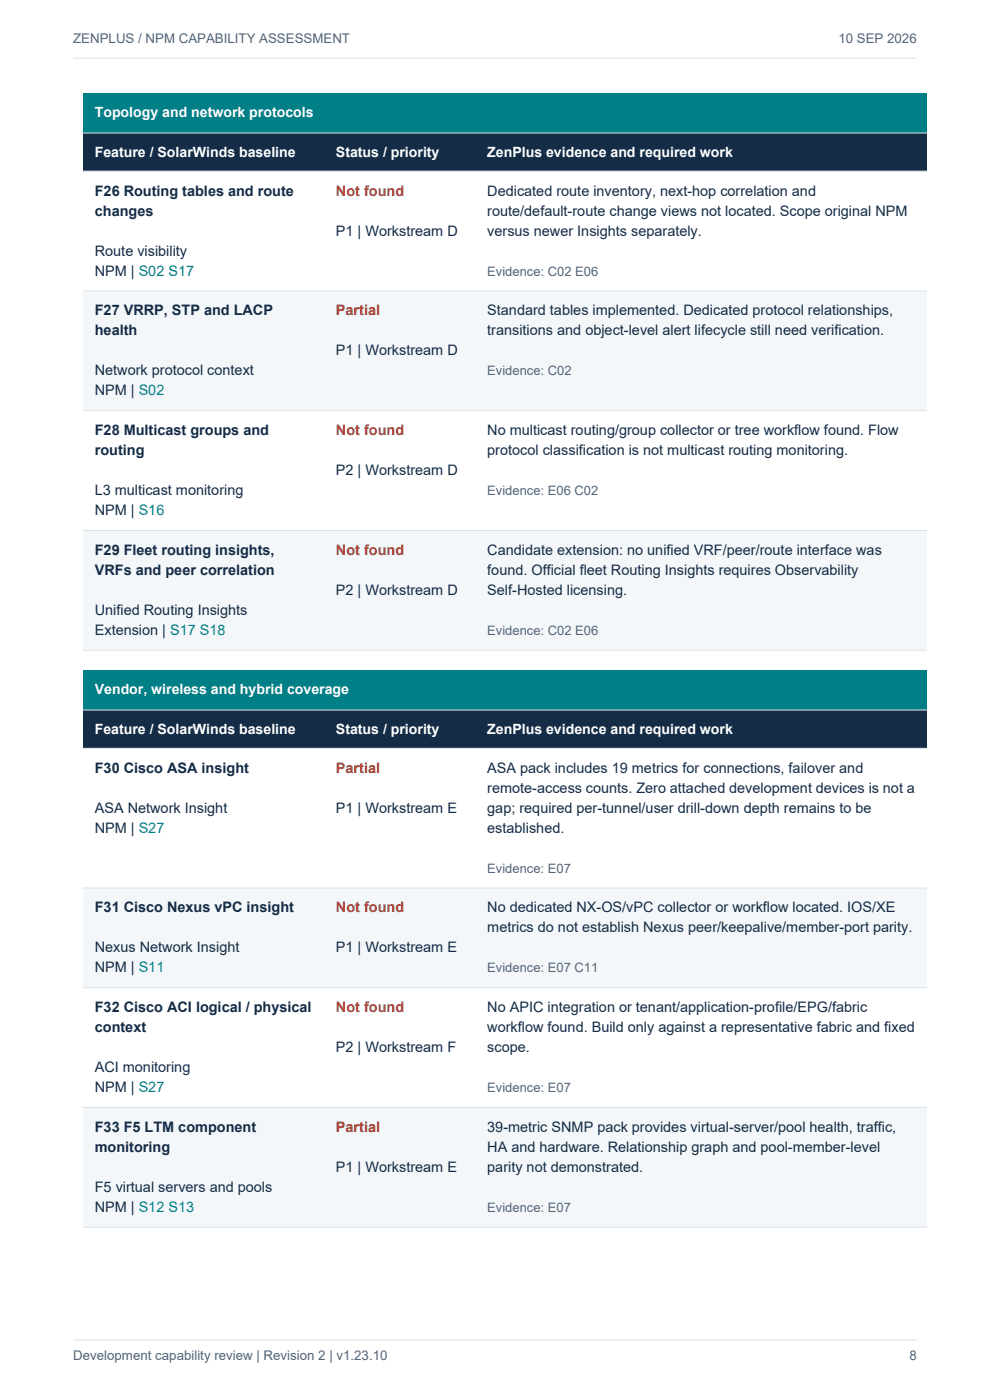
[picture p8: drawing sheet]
<svg xmlns="http://www.w3.org/2000/svg" width="210mm" height="297mm" viewBox="0 0 210 297" stroke-linecap="round" stroke-linejoin="round" font-family="sans-serif">
<defs><g id="words">
<g font-size="3.1" fill="#142c46">
<text x="20.1" y="41.5">F26 Routing tables and route</text>
<text x="103.4" y="41.5">Dedicated route inventory, next-hop correlation and</text>
<text x="20.1" y="45.8">changes</text>
<text x="103.4" y="45.8">route/default-route change views not located. Scope original NPM</text>
<text x="71.3" y="50">P1 | Workstream D</text>
<text x="103.4" y="50">versus newer Insights separately.</text>
<text x="20.1" y="54.2">Route visibility</text>
<text x="20.1" y="58.5">NPM | S02 S17</text>
<text x="20.1" y="66.9">F27 VRRP, STP and LACP</text>
<text x="20.1" y="71.2">health</text>
<text x="103.4" y="66.9">Standard tables implemented. Dedicated protocol relationships,</text>
<text x="103.4" y="71.2">transitions and object-level alert lifecycle still need verification.</text>
<text x="71.3" y="75.4">P1 | Workstream D</text>
<text x="20.1" y="79.6">Network protocol context</text>
<text x="20.1" y="83.9">NPM | S02</text>
<text x="20.1" y="92.3">F28 Multicast groups and</text>
<text x="103.4" y="92.3">No multicast routing/group collector or tree workflow found. Flow</text>
<text x="20.1" y="96.6">routing</text>
<text x="71.3" y="100.8">P2 | Workstream D</text>
<text x="103.4" y="96.6">protocol classification is not multicast routing monitoring.</text>
<text x="20.1" y="105">L3 multicast monitoring</text>
<text x="20.1" y="109.3">NPM | S16</text>
<text x="20.1" y="117.7">F29 Fleet routing insights,</text>
<text x="103.4" y="117.7">Candidate extension: no unified VRF/peer/route interface was</text>
<text x="20.1" y="122">VRFs and peer correlation</text>
<text x="103.4" y="122">found. Official fleet Routing Insights requires Observability</text>
<text x="20.1" y="130.4">Unified Routing Insights</text>
<text x="71.3" y="126.2">P2 | Workstream D</text>
<text x="103.4" y="126.2">Self-Hosted licensing.</text>
<text x="20.1" y="134.7">Extension | S17 S18</text>
<text x="20.1" y="163.9">F30 Cisco ASA insight</text>
<text x="103.4" y="163.9">ASA pack includes 19 metrics for connections, failover and</text>
<text x="20.1" y="172.4">ASA Network Insight</text>
<text x="71.3" y="172.4">P1 | Workstream E</text>
<text x="103.4" y="168.2">remote-access counts. Zero attached development devices is not a</text>
<text x="103.4" y="172.4">gap; required per-tunnel/user drill-down depth remains to be</text>
<text x="20.1" y="176.6">NPM | S27</text>
<text x="103.4" y="176.6">established.</text>
<text x="20.1" y="193.6">F31 Cisco Nexus vPC insight</text>
<text x="103.4" y="193.6">No dedicated NX-OS/vPC collector or workflow located. IOS/XE</text>
<text x="103.4" y="197.8">metrics do not establish Nexus peer/keepalive/member-port parity.</text>
<text x="20.1" y="202">Nexus Network Insight</text>
<text x="71.3" y="202">P1 | Workstream E</text>
<text x="20.1" y="206.3">NPM | S11</text>
<text x="20.1" y="214.7">F32 Cisco ACI logical / physical</text>
<text x="103.4" y="214.7">No APIC integration or tenant/application-profile/EPG/fabric</text>
<text x="20.1" y="219">context</text>
<text x="103.4" y="219">workflow found. Build only against a representative fabric and fixed</text>
<text x="20.1" y="227.4">ACI monitoring</text>
<text x="71.3" y="223.2">P2 | Workstream F</text>
<text x="103.4" y="223.2">scope.</text>
<text x="20.1" y="231.7">NPM | S27</text>
<text x="20.1" y="240.1">F33 F5 LTM component</text>
<text x="20.1" y="244.4">monitoring</text>
<text x="103.4" y="240.1">39-metric SNMP pack provides virtual-server/pool health, traffic,</text>
<text x="103.4" y="244.4">HA and hardware. Relationship graph and pool-member-level</text>
<text x="71.3" y="248.6">P1 | Workstream E</text>
<text x="103.4" y="248.6">parity not demonstrated.</text>
<text x="20.1" y="252.8">F5 virtual servers and pools</text>
<text x="20.1" y="257.1">NPM | S12 S13</text>
</g>
<g font-size="3.1" fill="#b13b39">
<text x="71.3" y="41.5">Not found</text>
<text x="71.3" y="92.3">Not found</text>
<text x="71.3" y="117.7">Not found</text>
<text x="71.3" y="193.6">Not found</text>
<text x="71.3" y="214.7">Not found</text>
</g>
<g font-size="3.1" fill="#a36205">
<text x="71.3" y="66.9">Partial</text>
<text x="71.3" y="163.9">Partial</text>
<text x="71.3" y="240.1">Partial</text>
</g>
<g font-size="3" fill="#fff">
<text x="20.1" y="24.9">Topology and network protocols</text>
<text x="20.1" y="33.3">Feature / SolarWinds baseline</text>
<text x="71.3" y="33.3">Status / priority</text>
<text x="103.4" y="33.3">ZenPlus evidence and required work</text>
<text x="20.1" y="147.3">Vendor, wireless and hybrid coverage</text>
<text x="20.1" y="155.8">Feature / SolarWinds baseline</text>
<text x="71.3" y="155.8">Status / priority</text>
<text x="103.4" y="155.8">ZenPlus evidence and required work</text>
</g>
<g font-size="2.8" fill="#536478">
<text x="15.5" y="9.2">ZENPLUS / NPM CAPABILITY ASSESSMENT</text>
<text x="177.8" y="9.2">10 SEP 2026</text>
<text x="103.4" y="58.5">Evidence: C02 E06</text>
<text x="103.4" y="79.6">Evidence: C02</text>
<text x="103.4" y="105">Evidence: E06 C02</text>
<text x="103.4" y="134.7">Evidence: C02 E06</text>
<text x="103.4" y="185.1">Evidence: E07</text>
<text x="103.4" y="206.3">Evidence: E07 C11</text>
<text x="103.4" y="231.7">Evidence: E07</text>
<text x="103.4" y="257.1">Evidence: E07</text>
<text x="15.5" y="288.5">Development capability review | Revision 2 | v1.23.10</text>
<text x="192.9" y="288.5">8</text>
</g>
</g></defs>
<path d="M15.5 12.3h179M15.5 284.3h179" fill="none" stroke="#d9e2e9" stroke-width=".21"/>
<path d="M17.6 19.8h179v8.4h-179z" fill-rule="evenodd" fill="#007f86"/>
<path d="M17.6 28.2h179v8.1h-179z" fill-rule="evenodd" fill="#142c46"/>
<path d="M17.6 36.3h179v25.4h-179z" fill-rule="evenodd" fill="#fff"/>
<path d="M17.6 61.7h179v25.4h-179z" fill-rule="evenodd" fill="#f4f7fa"/>
<path d="M17.6 87.1h179v25.4h-179z" fill-rule="evenodd" fill="#fff"/>
<path d="M17.6 112.5h179v25.4h-179z" fill-rule="evenodd" fill="#f4f7fa"/>
<path d="M17.6 36.3h179M17.6 28.2h179M17.6 61.7h179M17.6 87.1h179M17.6 112.5h179M17.6 137.9h179" fill="none" stroke="#d9e2e9" stroke-width=".21"/>
<path d="M17.6 142.2h179v8.4h-179z" fill-rule="evenodd" fill="#007f86"/>
<path d="M17.6 150.6h179v8.1h-179z" fill-rule="evenodd" fill="#142c46"/>
<path d="M17.6 158.7h179v29.7h-179z" fill-rule="evenodd" fill="#fff"/>
<path d="M17.6 188.4h179v21.1h-179z" fill-rule="evenodd" fill="#f4f7fa"/>
<path d="M17.6 209.5h179v25.4h-179z" fill-rule="evenodd" fill="#fff"/>
<path d="M17.6 234.9h179v25.4h-179z" fill-rule="evenodd" fill="#f4f7fa"/>
<path d="M17.6 150.6h179M17.6 158.7h179M17.6 188.4h179M17.6 209.5h179M17.6 234.9h179M17.6 260.3h179" fill="none" stroke="#d9e2e9" stroke-width=".21"/>
<use href="#words"/>
</svg>
